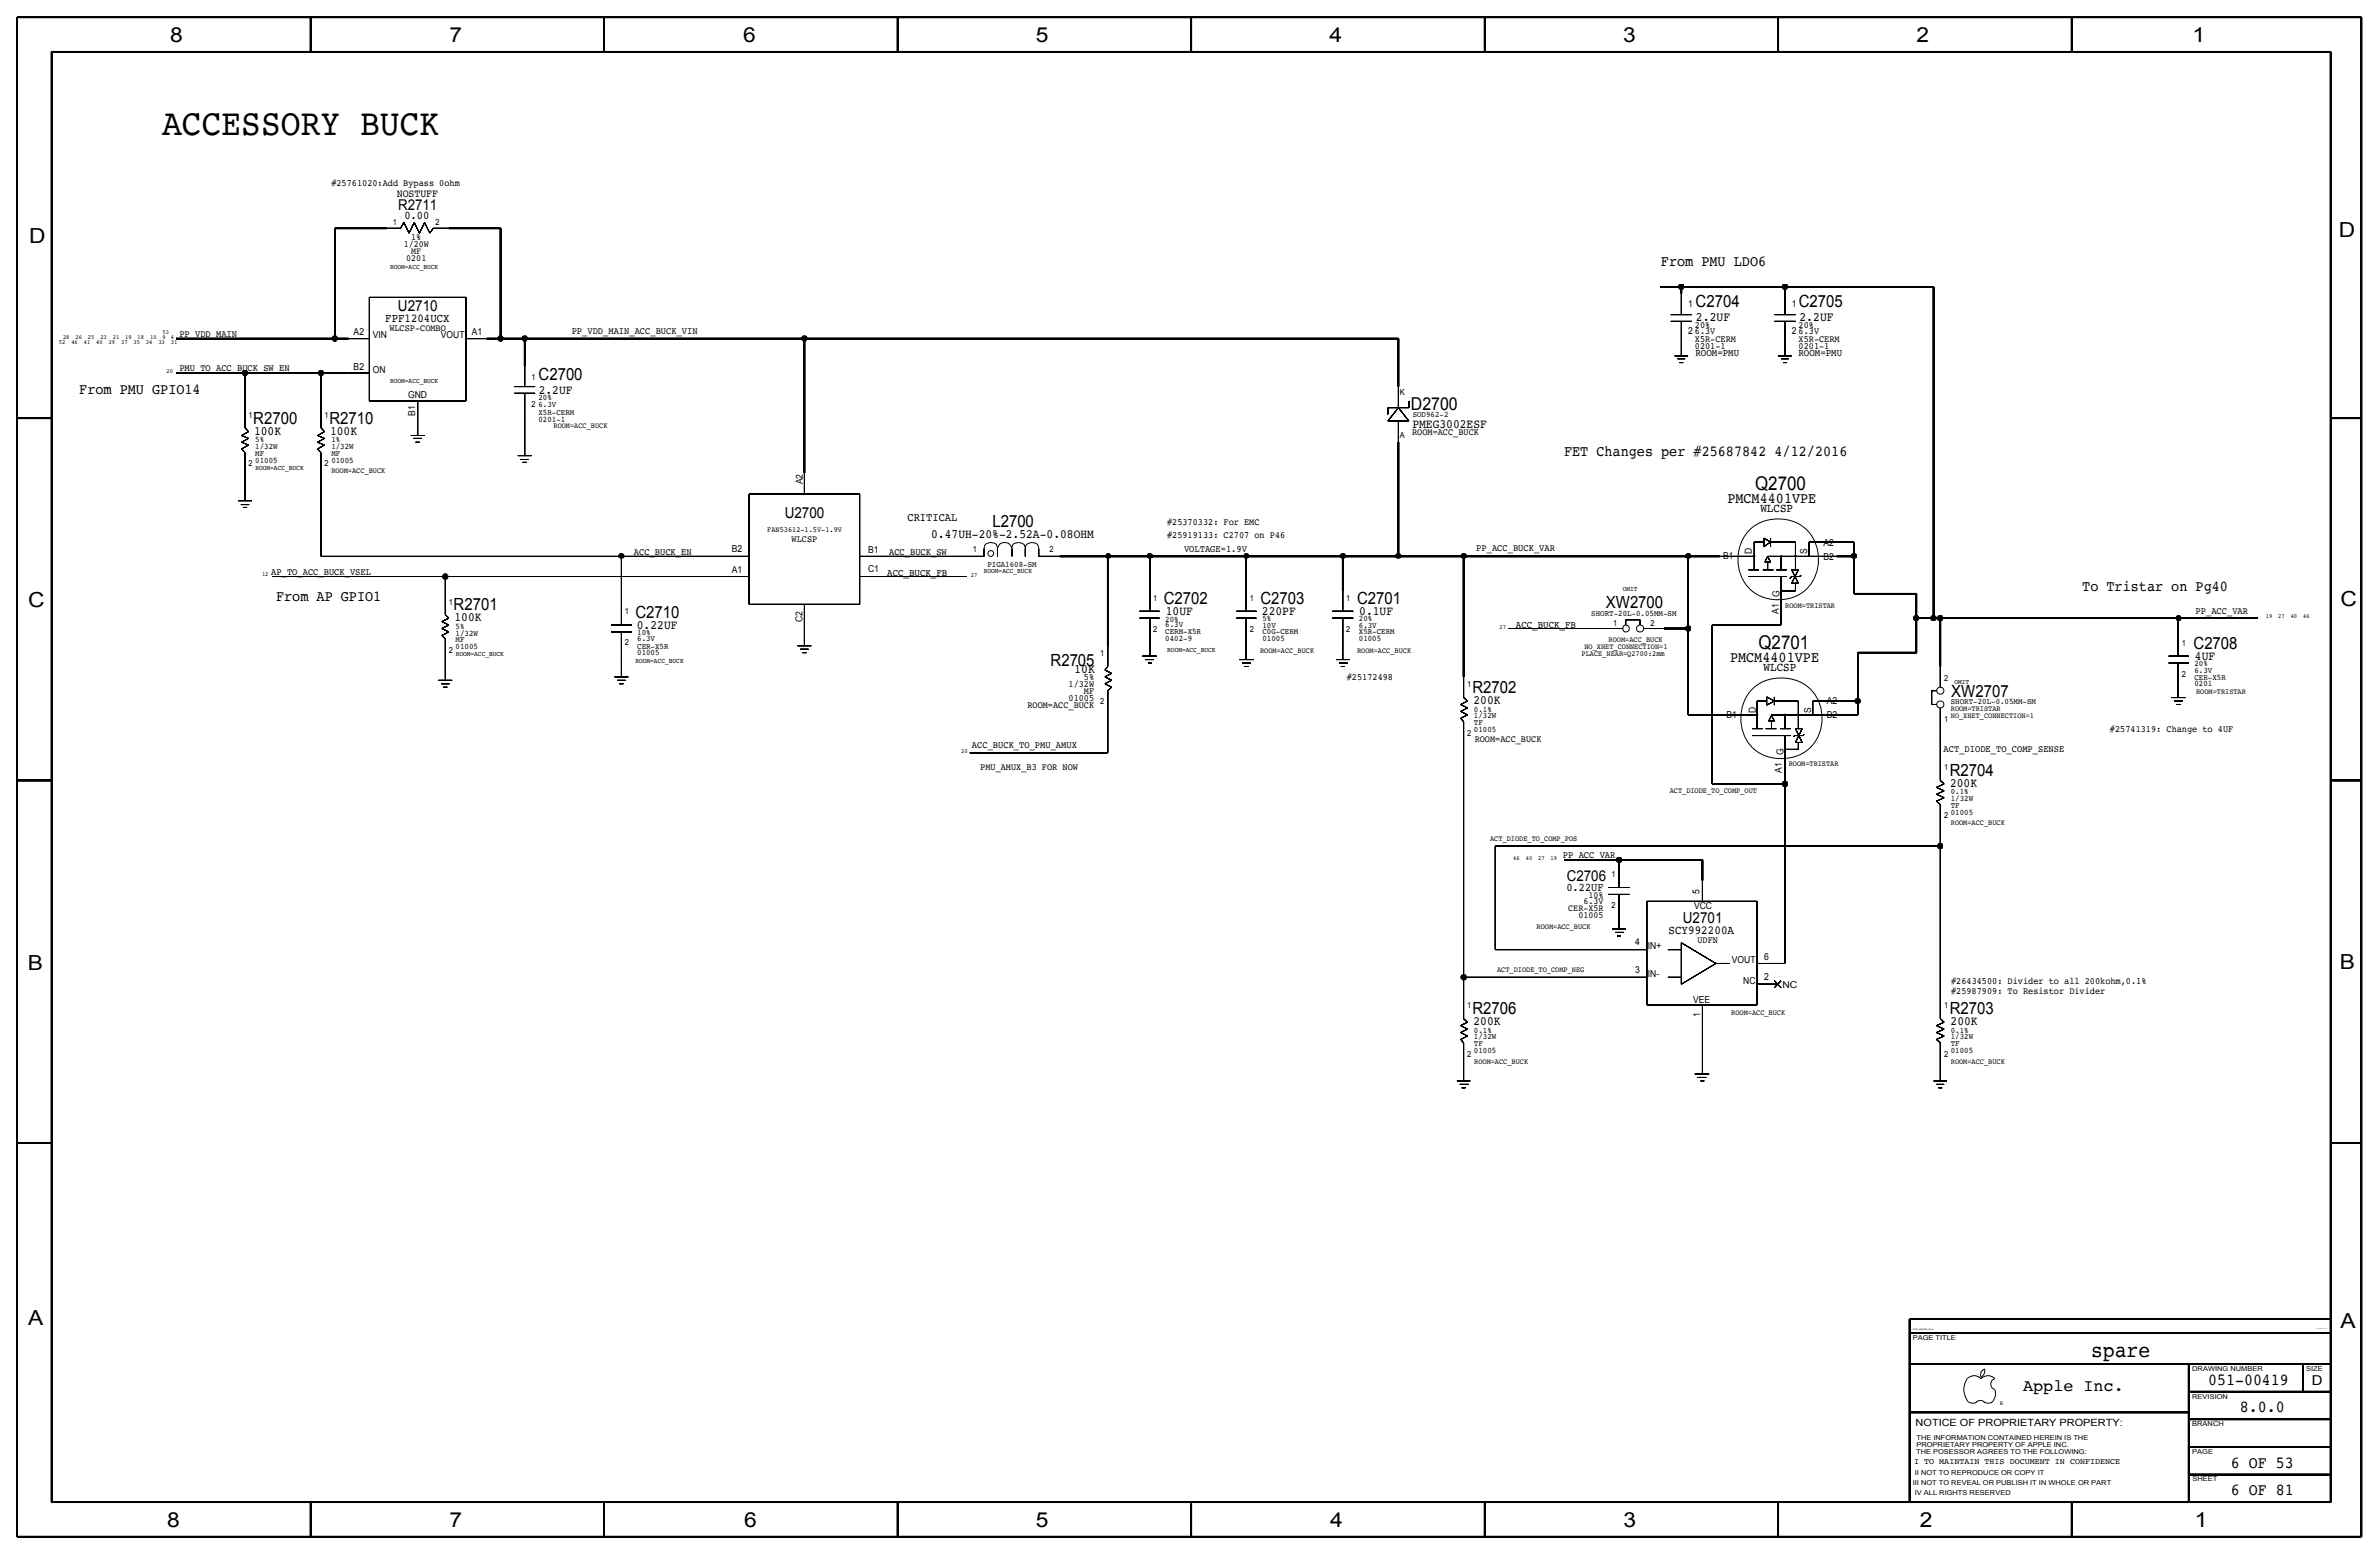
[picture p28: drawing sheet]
<svg xmlns="http://www.w3.org/2000/svg" width="875mm" height="572mm" viewBox="0 0 875 572" stroke-linecap="round" stroke-linejoin="round" font-family="sans-serif">
<defs><g id="words">
<text font-size="13.6" x="59.6" y="49.5">ACCESSORY BUCK</text>
<text font-size="8.1" x="769.2" y="499.1">spare</text>
<g font-size="7.6">
<text x="62.5" y="15.5">8</text>
<text x="165.4" y="15.5">7</text>
<text x="273.3" y="15.5">6</text>
<text x="381" y="15.5">5</text>
<text x="489" y="15.5">4</text>
<text x="597" y="15.5">3</text>
<text x="704.9" y="15.5">2</text>
<text x="806.5" y="15.5">1</text>
<text x="10.7" y="89.5">D</text>
<text x="860.3" y="87.2">D</text>
<text x="10.4" y="223.3">C</text>
<text x="860.8" y="222.8">C</text>
<text x="10.2" y="356.7">B</text>
<text x="860.6" y="356.4">B</text>
<text x="10.4" y="487.5">A</text>
<text x="860.8" y="488.2">A</text>
<text x="61.5" y="561.7">8</text>
<text x="165.4" y="561.7">7</text>
<text x="273.8" y="561.6">6</text>
<text x="381" y="561.7">5</text>
<text x="489.2" y="561.7">4</text>
<text x="597.1" y="561.6">3</text>
<text x="706.2" y="561.7">2</text>
<text x="807.3" y="561.7">1</text>
</g>
<g font-size="7">
<text x="645.5" y="180.4">Q2700</text>
<text x="646.8" y="238.7">Q2701</text>
</g>
<text font-size="6.5" x="519" y="150.7">D2700</text>
<g font-size="6.2">
<text x="623.7" y="112.9">C2704</text>
<text x="661.6" y="112.9">C2705</text>
<text x="198.1" y="139.6">C2700</text>
<text x="93.2" y="155.9">R2700</text>
<text x="121.2" y="155.9">R2710</text>
<text x="365" y="194">L2700</text>
<text x="166.9" y="224.4">R2701</text>
<text x="233.7" y="227.2">C2710</text>
<text x="428" y="222.2">C2702</text>
<text x="463.6" y="222.2">C2703</text>
<text x="499.2" y="222.2">C2701</text>
<text x="590.7" y="223.7">XW2700</text>
<text x="806.8" y="238.7">C2708</text>
<text x="386.4" y="245">R2705</text>
<text x="541.6" y="254.9">R2702</text>
<text x="717.7" y="256.2">XW2707</text>
<text x="717.2" y="285.4">R2704</text>
<text x="541.6" y="373.1">R2706</text>
<text x="717.2" y="373.1">R2703</text>
<text x="812.2" y="509.3">051-00419</text>
<text x="744.2" y="511.5">Apple Inc.</text>
<text x="823.9" y="519.4">8.0.0</text>
<text x="820.6" y="539.7">6 OF 53</text>
<text x="820.6" y="549.9">6 OF 81</text>
</g>
<g font-size="5.6">
<text x="610.9" y="97.8">From PMU LDO6</text>
<text x="146.4" y="114.3">U2710</text>
<text x="29.2" y="144.8">From PMU GPIO14</text>
<text x="575.3" y="167.7">FET Changes per #25687842 4/12/2016</text>
<text x="635.3" y="185">PMCM4401VPE</text>
<text x="288.6" y="190.5">U2700</text>
<text x="101.6" y="221">From AP GPIO1</text>
<text x="765.9" y="217.2">To Tristar on Pg40</text>
<text x="636.3" y="243.4">PMCM4401VPE</text>
<text x="619" y="339.3">U2701</text>
</g>
<g font-size="5.5">
<text x="146.5" y="77.4">R2711</text>
<text x="576.3" y="323.8">C2706</text>
</g>
<text font-size="5" x="850.3" y="509.3">D</text>
<g font-size="4.7">
<text x="623.8" y="118">2.2UF</text>
<text x="661.8" y="118">2.2UF</text>
<text x="198.1" y="144.9">2.2UF</text>
<text x="93.5" y="159.9">100K</text>
<text x="121.4" y="159.9">100K</text>
<text x="519.5" y="157.3">PMEG3002ESF</text>
<text x="342.5" y="197.7">0.47UH-20%-2.52A-0.08OHM</text>
<text x="428.8" y="226.1">10UF</text>
<text x="464.2" y="226.1">220PF</text>
<text x="499.9" y="226.1">0.1UF</text>
<text x="167.2" y="228.4">100K</text>
<text x="234.2" y="231.2">0.22UF</text>
<text x="807.3" y="242.7">4UF</text>
<text x="395.1" y="247.6">10K</text>
<text x="542" y="258.9">200K</text>
<text x="717.3" y="289.4">200K</text>
<text x="542" y="377">200K</text>
<text x="717.5" y="377">200K</text>
</g>
<g font-size="4.5">
<text x="647.5" y="188.4">WLCSP</text>
<text x="648.7" y="246.8">WLCSP</text>
<text x="613.7" y="343.4">SCY992200A</text>
</g>
<text font-size="4.4" x="141.7" y="118.3">FPF1204UCX</text>
<g font-size="4.3">
<text x="148.7" y="80.7">0.00</text>
<text x="333.8" y="191.7">CRITICAL</text>
<text x="576.1" y="327.6">0.22UF</text>
</g>
<text font-size="4.1" x="145.9" y="72.5">NOSTUFF</text>
<g font-size="3.8">
<text x="623.6" y="130.8">ROOM=PMU</text>
<text x="661.5" y="130.8">ROOM=PMU</text>
<text x="326.3" y="211.9">ACC_BUCK_FB</text>
<text x="557.6" y="231">ACC_BUCK_FB</text>
</g>
<text font-size="3.7" x="704.6" y="524.5">NOTICE OF PROPRIETARY PROPERTY:</text>
<g font-size="3.6">
<text x="66" y="123.9">PP_VDD_MAIN</text>
<text x="210.3" y="122.7">PP_VDD_MAIN_ACC_BUCK_VIN</text>
<text x="66" y="136.6">PMU_TO_ACC_BUCK_SW_EN</text>
<text x="233.1" y="203.9">ACC_BUCK_EN</text>
<text x="435.5" y="203">VOLTAGE=1.9V</text>
<text x="543" y="202.7">PP_ACC_BUCK_VAR</text>
<text x="327" y="204.1">ACC_BUCK_SW</text>
<text x="99.8" y="211.6">AP_TO_ACC_BUCK_VSEL</text>
<text x="807.6" y="225.7">PP_ACC_VAR</text>
<text x="357.5" y="275.2">ACC_BUCK_TO_PMU_AMUX</text>
<text x="714.9" y="276.5">ACT_DIODE_TO_COMP_SENSE</text>
<text x="574.9" y="315.7">PP_ACC_VAR</text>
</g>
<g font-size="3.5">
<text x="121.9" y="68.5">#25761020:Add Bypass 0ohm</text>
<text x="151.3" y="88.3">1%</text>
<text x="148.5" y="90.7">1/20W</text>
<text x="149.4" y="95.8">0201</text>
<text x="151.3" y="93.3">MF</text>
<text x="620.9" y="112.8">1</text>
<text x="659" y="112.8">1</text>
<text x="130.1" y="123.3">A2</text>
<text x="137.1" y="124.3">VIN</text>
<text x="143.2" y="121.9">WLCSP-COMBO</text>
<text x="162.1" y="124.3">VOUT</text>
<text x="173.5" y="123.3">A1</text>
<text x="620.9" y="122.9">2</text>
<text x="623.4" y="125.7">X5R-CERM</text>
<text x="623.4" y="120.5">20%</text>
<text x="623.4" y="123">6.3V</text>
<text x="659" y="122.9">2</text>
<text x="661.5" y="125.7">X5R-CERM</text>
<text x="661.5" y="120.5">20%</text>
<text x="661.5" y="123">6.3V</text>
<text x="623.4" y="128.2">0201-1</text>
<text x="661.5" y="128.2">0201-1</text>
<text x="130.1" y="136.1">B2</text>
<text x="137.2" y="137">ON</text>
<text x="150.1" y="146.4">GND</text>
<text x="152.7" y="153" transform="rotate(-90 152.7 153)">B1</text>
<text x="519.4" y="160">ROOM=ACC_BUCK</text>
<text x="295.3" y="178.2" transform="rotate(-90 295.3 178.2)">A2</text>
<text x="429.3" y="192.9">#25370332: For EMC</text>
<text x="269.2" y="202.9">B2</text>
<text x="291.2" y="199.3">WLCSP</text>
<text x="319.3" y="203.5">B1</text>
<text x="429.3" y="198">#25919133: C2707 on P46</text>
<text x="644.4" y="203.7" transform="rotate(-90 644.4 203.7)">D</text>
<text x="664.7" y="203.7" transform="rotate(-90 664.7 203.7)">S</text>
<text x="670.7" y="200.7">A2</text>
<text x="633.8" y="205.6">B1</text>
<text x="670.7" y="205.8">B2</text>
<text x="269.2" y="210.6">A1</text>
<text x="319.3" y="210.2">C1</text>
<text x="654.6" y="219.4" transform="rotate(-90 654.6 219.4)">G</text>
<text x="654.3" y="225.8" transform="rotate(-90 654.3 225.8)">A1</text>
<text x="295.2" y="228.9" transform="rotate(-90 295.2 228.9)">C2</text>
<text x="398.7" y="250.1">5%</text>
<text x="495.4" y="250.1">#25172498</text>
<text x="393" y="257.7">01005</text>
<text x="393" y="252.6">1/32W</text>
<text x="398.7" y="255.2">MF</text>
<text x="377.9" y="260.3">ROOM=ACC_BUCK</text>
<text x="645.8" y="262.1" transform="rotate(-90 645.8 262.1)">D</text>
<text x="666.1" y="262.1" transform="rotate(-90 666.1 262.1)">S</text>
<text x="671.9" y="259">A2</text>
<text x="635.1" y="264">B1</text>
<text x="671.9" y="264.1">B2</text>
<text x="776.1" y="269.1">#25741319: Change to 4UF</text>
<text x="542.4" y="272.9">ROOM=ACC_BUCK</text>
<text x="656" y="277.8" transform="rotate(-90 656 277.8)">G</text>
<text x="360.6" y="283.1">PMU_AMUX_B3 FOR NOW</text>
<text x="655.4" y="284.3" transform="rotate(-90 655.4 284.3)">A1</text>
<text x="625.1" y="328.9" transform="rotate(-90 625.1 328.9)">5</text>
<text x="576.8" y="335">CER-X5R</text>
<text x="582.4" y="332.5">6.3V</text>
<text x="584.2" y="330.2">10%</text>
<text x="623.1" y="334.4">VCC</text>
<text x="580.5" y="337.6">01005</text>
<text x="601.5" y="347.6">4</text>
<text x="624.4" y="346.9">UDFN</text>
<text x="606.1" y="349.2">IN+</text>
<text x="648.9" y="353">6</text>
<text x="601.5" y="357.8">3</text>
<text x="606.1" y="359.3">IN-</text>
<text x="637" y="354.3">VOUT</text>
<text x="641.2" y="361.8">NC</text>
<text x="648.9" y="360.5">2</text>
<text x="655.6" y="363.2">NC</text>
<text x="717.6" y="365.7">#25987909: To Resistor Divider</text>
<text x="717.6" y="361.9">#26434500: Divider to all 200kohm,0.1%</text>
<text x="622.8" y="369">VEE</text>
<text x="625.3" y="373.9" transform="rotate(-90 625.3 373.9)">1</text>
</g>
<g font-size="3.1">
<text x="144.5" y="82.9">1</text>
<text x="160.2" y="82.9">2</text>
<text x="195.5" y="139.6">1</text>
<text x="195.5" y="149.8">2</text>
<text x="198.1" y="149.8">6.3V</text>
<text x="198.1" y="147.3">20%</text>
<text x="514.9" y="145.2">K</text>
<text x="91.4" y="153.6">1</text>
<text x="119.3" y="153.6">1</text>
<text x="198.1" y="155">0201-1</text>
<text x="198.1" y="152.5">X5R-CERM</text>
<text x="519.6" y="153.5">SOD962-2</text>
<text x="514.9" y="161.2">A</text>
<text x="93.9" y="162.4">5%</text>
<text x="93.9" y="167.6">MF</text>
<text x="93.9" y="165.1">1/32W</text>
<text x="121.9" y="162.5">1%</text>
<text x="121.9" y="167.6">MF</text>
<text x="121.9" y="165.2">1/32W</text>
<text x="91.4" y="171.4">2</text>
<text x="93.9" y="170.1">01005</text>
<text x="119.3" y="171.4">2</text>
<text x="121.9" y="170.1">01005</text>
<text x="357.8" y="203.1">1</text>
<text x="386" y="203.1">2</text>
<text x="363.2" y="208.7">PIGA1608-SM</text>
<text x="424.2" y="221">1</text>
<text x="459.7" y="221">1</text>
<text x="495.1" y="221">1</text>
<text x="165" y="222.3">1</text>
<text x="229.8" y="225.9">1</text>
<text x="585.3" y="226.6">SHORT-20L-0.05MM-SM</text>
<text x="167.6" y="231.2">5%</text>
<text x="167.6" y="233.7">1/32W</text>
<text x="234.4" y="233.5">10%</text>
<text x="424.2" y="232.4">2</text>
<text x="428.6" y="228.7">20%</text>
<text x="428.6" y="230.7">6.3V</text>
<text x="428.6" y="233.3">CERM-X5R</text>
<text x="459.7" y="232.4">2</text>
<text x="464.3" y="233.3">C0G-CERM</text>
<text x="464.3" y="230.8">10V</text>
<text x="464.3" y="228.5">5%</text>
<text x="495.1" y="232.4">2</text>
<text x="499.8" y="233.3">X5R-CERM</text>
<text x="499.8" y="228.5">20%</text>
<text x="499.8" y="230.8">6.3V</text>
<text x="593.3" y="230.3">1</text>
<text x="607" y="230.3">2</text>
<text x="167.6" y="238.8">01005</text>
<text x="167.6" y="236.3">MF</text>
<text x="229.8" y="237.3">2</text>
<text x="234.4" y="235.8">6.3V</text>
<text x="234.4" y="238.5">CER-X5R</text>
<text x="428.6" y="235.8">0402-9</text>
<text x="464.3" y="235.8">01005</text>
<text x="499.8" y="235.9">01005</text>
<text x="802.5" y="237.6">1</text>
<text x="165" y="240.1">2</text>
<text x="234.4" y="241">01005</text>
<text x="404.7" y="241.1">1</text>
<text x="807.2" y="245.1">20%</text>
<text x="715.1" y="250.3">2</text>
<text x="802.5" y="249.1">2</text>
<text x="807.2" y="247.5">6.3V</text>
<text x="807.2" y="249.9">CER-X5R</text>
<text x="539.7" y="252.7">1</text>
<text x="807.2" y="252.5">0201</text>
<text x="404.7" y="258.9">2</text>
<text x="542.1" y="261.7">0.1%</text>
<text x="717.5" y="258.9">SHORT-20L-0.05MM-SM</text>
<text x="542.1" y="266.7">TF</text>
<text x="542.1" y="269.2">01005</text>
<text x="542.1" y="264.2">1/32W</text>
<text x="715.1" y="265.5">1</text>
<text x="539.7" y="270.5">2</text>
<text x="715.1" y="283.2">1</text>
<text x="717.5" y="292.1">0.1%</text>
<text x="717.5" y="294.6">1/32W</text>
<text x="717.5" y="297.2">TF</text>
<text x="717.5" y="299.7">01005</text>
<text x="715.1" y="301">2</text>
<text x="592.7" y="322.6">1</text>
<text x="592.7" y="334">2</text>
<text x="539.7" y="370.8">1</text>
<text x="715.1" y="370.8">1</text>
<text x="542.1" y="379.7">0.1%</text>
<text x="542.1" y="382.3">1/32W</text>
<text x="717.5" y="379.7">0.1%</text>
<text x="717.5" y="382.3">1/32W</text>
<text x="539.7" y="388.6">2</text>
<text x="542.1" y="384.8">TF</text>
<text x="542.1" y="387.4">01005</text>
<text x="715.1" y="388.6">2</text>
<text x="717.5" y="384.8">TF</text>
<text x="717.5" y="387.4">01005</text>
<text x="704.1" y="538.5">I TO MAINTAIN THIS DOCUMENT IN CONFIDENCE</text>
</g>
<g font-size="2.9">
<text x="203.6" y="157.5">ROOM=ACC_BUCK</text>
<text x="121.9" y="174.1">ROOM=ACC_BUCK</text>
<text x="282.2" y="195.6">FAN53612-1.5V-1.9V</text>
<text x="656.6" y="223.5">ROOM=TRISTAR</text>
<text x="582.8" y="238.6">NO_XNET_CONNECTION=1</text>
<text x="591.7" y="236.1">ROOM=ACC_BUCK</text>
<text x="463.5" y="240.1">ROOM=ACC_BUCK</text>
<text x="499.2" y="240.1">ROOM=ACC_BUCK</text>
<text x="581.7" y="241.2">PLACE_NEAR=Q2700:2mm</text>
<text x="807.8" y="255.2">ROOM=TRISTAR</text>
<text x="717.5" y="261.5">ROOM=TRISTAR</text>
<text x="717.5" y="264.1">NO_XNET_CONNECTION=1</text>
<text x="657.9" y="281.8">ROOM=TRISTAR</text>
<text x="614.1" y="291.6">ACT_DIODE_TO_COMP_OUT</text>
<text x="717.5" y="303.5">ROOM=ACC_BUCK</text>
<text x="548.1" y="309.4">ACT_DIODE_TO_COMP_POS</text>
<text x="565.2" y="341.6">ROOM=ACC_BUCK</text>
<text x="550.6" y="357.6">ACT_DIODE_TO_COMP_NEG</text>
<text x="636.8" y="373.4">ROOM=ACC_BUCK</text>
<text x="542.2" y="391.2">ROOM=ACC_BUCK</text>
<text x="717.5" y="391.2">ROOM=ACC_BUCK</text>
</g>
<g font-size="2.6">
<text x="143.5" y="99.1">ROOM=ACC_BUCK</text>
<text x="143.5" y="141">ROOM=ACC_BUCK</text>
<text x="93.9" y="172.7">ROOM=ACC_BUCK</text>
<text x="361.8" y="210.8">ROOM=ACC_BUCK</text>
<text x="596.9" y="217.2">OMIT</text>
<text x="429.3" y="240">ROOM=ACC_BUCK</text>
<text x="167.6" y="241.2">ROOM=ACC_BUCK</text>
<text x="233.7" y="243.8">ROOM=ACC_BUCK</text>
<text x="718.9" y="251.5">OMIT</text>
</g>
<g font-size="2.5">
<text x="703.5" y="492.8">PAGE TITLE</text>
<text x="806.3" y="504.2">DRAWING NUMBER</text>
<text x="848.2" y="504.2">SIZE</text>
<text x="806.3" y="514.4">REVISION</text>
<text x="806.3" y="524.5">BRANCH</text>
<text x="704.9" y="532.1">PROPRIETARY PROPERTY OF APPLE INC.</text>
<text x="704.9" y="529.6">THE INFORMATION CONTAINED HEREIN IS THE</text>
<text x="704.8" y="534.7">THE POSESSOR AGREES TO THE FOLLOWING:</text>
<text x="806.3" y="534.7">PAGE</text>
<text x="704.3" y="542.3">II NOT TO REPRODUCE OR COPY IT</text>
<text x="806.4" y="544.8">SHEET</text>
<text x="703.5" y="546.1">III NOT TO REVEAL OR PUBLISH IT IN WHOLE OR PART</text>
<text x="704.3" y="549.9">IV ALL RIGHTS RESERVED</text>
</g>
<g font-size="2.3">
<text x="23.2" y="124.5">28</text>
<text x="27.8" y="124.5">26</text>
<text x="32.3" y="124.5">25</text>
<text x="36.9" y="124.5">23</text>
<text x="41.5" y="124.5">21</text>
<text x="46.1" y="124.5">19</text>
<text x="50.6" y="124.5">18</text>
<text x="55.2" y="124.5">10</text>
<text x="59.8" y="122.7">53</text>
<text x="59.8" y="124.5">9</text>
<text x="62.8" y="124.5">4</text>
<text x="21.7" y="126.4">52</text>
<text x="26.2" y="126.4">46</text>
<text x="30.8" y="126.4">41</text>
<text x="35.4" y="126.4">40</text>
<text x="40" y="126.4">39</text>
<text x="44.5" y="126.4">37</text>
<text x="49.1" y="126.4">35</text>
<text x="53.7" y="126.4">34</text>
<text x="58.2" y="126.4">33</text>
<text x="62.8" y="126.4">31</text>
<text x="61.2" y="137.2">20</text>
<text x="96.4" y="211.7">12</text>
<text x="357" y="212.2">27</text>
<text x="833.4" y="227.4">19</text>
<text x="838" y="227.4">27</text>
<text x="842.5" y="227.4">40</text>
<text x="847.1" y="227.4">46</text>
<text x="551.6" y="231.2">27</text>
<text x="353.5" y="277">20</text>
<text x="556.6" y="316.3">46</text>
<text x="561.2" y="316.3">40</text>
<text x="565.8" y="316.3">27</text>
<text x="570.3" y="316.3">19</text>
</g>
<text font-size="2.2" x="735.5" y="516.8">R</text>
<text font-size=".9" x="703.5" y="489">SYNC_MASTER=Sync</text>
<text font-size=".4" x="851.9" y="488.9">SYNC_DATE=05/17/2016</text>
</g></defs>
<g fill="none" stroke="#000" stroke-width=".37">
<path d="M142.2 84h5.1h-5.1h5.1l1.3-2.2-1.3 2.2 1.3-2.2 1.9 3.9-1.9-3.9 1.9 3.9 1.9-3.9-1.9 3.9 1.9-3.9 1.9 3.9-1.9-3.9 1.9 3.9 1.9-3.9-1.9 3.9 1.9-3.9 1.9 3.9-1.9-3.9 1.9 3.9 1.2-1.7-1.2 1.7 1.2-1.7h5.8M135.9 109.4v38.1v-38.1h35.5h-35.5h35.5v38.1v-38.1v38.1h-35.5h35.5h-35.5zM614.5 115.7h7.8M614.5 118.2h7.8M618.4 118.2v12.7M618.4 108v7.7M652.6 115.7h7.8M652.6 118.2h7.8M656.5 118.2v12.7M656.5 108v7.7M64.7 137.2h25.4M90.1 137.2v20.1v-7.4v7.4l1.3 1.5-1.3-1.5 1.3 1.5-2.5 1.4 2.5-1.4-2.5 1.4 2.5 1-2.5-1 2.5 1-2.5 1.4 2.5-1.4-2.5 1.4 2.5 1.1-2.5-1.1 2.5 1.1-2.5 1.4 2.5-1.4-2.5 1.4 1.2 1.4-1.2-1.4 1.2 1.4v17.7"/>
<path d="M90.1 137.2h45.8M118.1 137.2v20.1v-7.4v7.4l1.2 1.5-1.2-1.5 1.2 1.5-2.5 1.4 2.5-1.4-2.5 1.4 2.5 1-2.5-1 2.5 1-2.5 1.4 2.5-1.4-2.5 1.4 2.5 1.1-2.5-1.1 2.5 1.1-2.5 1.4 2.5-1.4-2.5 1.4 1.3 1.4-1.3-1.4 1.3 1.4v38.1v-31.7v31.7h110.5M128.2 124.5h7.7M171.4 124.5h7.6M193 134.8v7.4M615.9 130.9h5M617 131.9h2.8M617.7 133.4h1.4M654 130.9h5M655.1 131.9h2.8M655.8 133.4h1.4M153.6 147.5v12.7"/>
<path d="M189.2 142.2h7.6M189.2 144.6h7.6M193 144.6v23M514.3 149.9l3.9 5h-7.7h7.7h-7.7l3.8-5-3.8 5 3.8-5 3.9 5zM514.3 142.2v7.7M514.3 154.9v7.7M518.2 147.5v2.4v-2.4v2.4h-7.7h7.7h-7.7v2.5M151.1 160.2h5.1M152.1 161.2h3.1M152.9 162.6h1.5M190.5 167.6h5M191.5 169h3"/>
<path d="M192.2 170h1.5M295.9 173.9v7.8M87.6 184.2h5.1M88.6 185.6h3.1M89.4 186.6h1.5M275.6 181.7h40.6v40.6v-40.6v40.6h-40.6h40.6h-40.6v-40.6v40.6v-40.6h40.6zM642.9 195.5a15.5 15.5 0 0 1 23.4 1.5 15.4 15.4 0 0 1-5.8 22.3 15.1 15.1 0 0 1-19.6-6.4 16 16 0 0 1 2-17.4zM648.8 199.3h-3.6h3.6h-3.6v10.3M648.8 197.9l2.4 1.4-2.4 1.8 2.4-1.8-2.4 1.8v-3.2v3.2v-3.2l2.4 1.4zM651.2 199.3h9.2h-9.2h9.2v10.3M651.2 197.9v3.2M675.6 199.3h-10.3h10.3h-10.3v5.3"/>
<path d="M100.3 212h63.5M163.8 212v14.1v-7.7v7.7l1.3 1.2-1.3-1.2 1.3 1.2-2.6 1.3 2.6-1.3-2.6 1.3 2.6 1.3-2.6-1.3 2.6 1.3-2.6 1.2 2.6-1.2-2.6 1.2 2.6 1.3-2.6-1.3 2.6 1.3-2.6 1.3 2.6-1.3-2.6 1.3 1.3 1.3-1.3-1.3 1.3 1.3v15.2M163.8 212h111.8M228.6 204.6h47M228.6 204.6v25.3M316.2 212h39.4M366.9 201.8a2 2 0 0 0-2.2-2.3 2.26 2.26 0 0 0-2.8 2.3v2.8v-2.8v2.8h-45.7M366.9 201.8v2.8M366.9 201.8a2.68 2.68 0 0 1 2.6-2.3 2.68 2.68 0 0 1 2.7 2.3M372.2 201.8v2.8M372.2 201.8a2.53 2.53 0 0 1 4.1-1.8l.5 .4 .3 1.4a2.55 2.55 0 0 1 3.7-2.1 1.86 1.86 0 0 1 1.3 2.1v2.8v-2.8v2.8h7.7M377.1 201.8v2.8"/>
<path d="M423 217.3v7.5M458.3 217.3v7.5M493.9 217.3v7.5M632.5 204.6h12.7M643.1 212h14.1M643.1 209.6h3.9M648.4 209.6h3.9M650.2 206.7v2.9M650.2 204.6l1 2.1-1-2.1 1 2.1h-2.1h2.1h-2.1zM650.2 204.6h25.4M653.3 209.6h3.9M655.1 212v17.9v-2.6v2.6h-25.4h25.4h-25.4v58.4v-58.4v58.4h26.8"/>
<path d="M655.1 204.6v5M659 209.6h2.5h-2.5l2.5 4.9-2.5-4.9 2.5 4.9h-2.5h2.5h-2.5l2.5-4.9-2.5 4.9 2.5-4.9zM660.4 214.5v2.8v-2.8v2.8h-5.3M662.5 211.7l-.7 .3 .7-.3-.7 .3h-2.8h2.8h-2.8l-.7 .7M224.8 229.9h7.6M224.8 232.4h7.6M228.6 232.4v16.5M293.3 237.5h5.1M294.3 238.8h3.1M295.9 222.3v15.2M407.5 237.5v7.6v-7.6v7.6l-1.1 1.3 1.1-1.3-1.1 1.3 2.5 1.3-2.5-1.3 2.5 1.3-2.5 1.2 2.5-1.2-2.5 1.2 2.5 1.3-2.5-1.3 2.5 1.3-2.5 1.3 2.5-1.3-2.5 1.3 2.5 1.2-2.5-1.2 2.5 1.2-1.4 1.3 1.4-1.3-1.4 1.3v22.9v-16.5v16.5h-50.8M419.1 224.8h7.4"/>
<path d="M419.1 227.3h7.4M423 227.3v14M454.7 224.8h7.4M454.7 227.3h7.4M458.3 227.3v15.3M490 224.8h7.8M490 227.3h7.8M493.9 227.3v15.3M554.9 231.1h42M598 229.9v-2v2v-2h5.2h-5.2h5.2v2M604.3 231.1h7.8M801.2 233.7v7.6"/>
<path d="M161.3 250.2h5M162.2 251.5h3.1M163 252.7h1.5M226 248.9h5.1M227 250.2h3.1M227.8 251.5h1.5M295.1 240h1.5M420.2 241.3h5.2M421.2 242.6h3.2M422.3 243.8h1.4M455.8 242.6h5.3M456.8 243.8h3.2"/>
<path d="M457.6 245.1h1.7M491.4 242.6h5M492.5 243.8h3.2M493.2 245.1h1.4M538.3 248.9v7.6v-7.6v7.6l1.5 1.3-1.5-1.3 1.5 1.3-2.5 1.3 2.5-1.3-2.5 1.3 2.5 1.3-2.5-1.3 2.5 1.3-2.5 1.2 2.5-1.2-2.5 1.2 2.5 1.3-2.5-1.3 2.5 1.3-2.5 1.3 2.5-1.3-2.5 1.3 1 1.2-1-1.2 1 1.2v94v-87.6v87.6h67.4M644 254a15.7 15.7 0 0 1 23.6 1.4 15.2 15.2 0 0 1-5.9 22.3 15.2 15.2 0 0 1-19.8-6.4 16 16 0 0 1 2.1-17.3zM649.8 257.8h-3.5h3.5h-3.5v10.2M649.8 256.3l2.8 1.5-2.8 1.5 2.8-1.5-2.8 1.5v-3v3v-3l2.8 1.5zM652.6 257.8h8.9h-8.9h8.9v10.2M652.6 256.3v3M677 257.8h-10.3h10.3h-10.3v5.1M712.3 254h-1.8h1.8h-1.8v5.1v-5.1v5.1h1.8"/>
<path d="M713.7 245.1v7.6M797.6 241.3h7.4M797.6 243.8h7.4M798.7 256.5h5.3M799.7 257.8h3.2M800.5 259.1h1.7M801.2 243.8v12.7M633.6 262.9h12.7M644.5 270.5h14.1M644.5 268h3.9M649.5 268h3.8M651.6 265.2v2.8"/>
<path d="M651.6 263.1l1 2.1-1-2.1 1 2.1h-2.1h2.1h-2.1zM654.8 268h3.8M656.5 270.5v17.8M656.5 262.9v5.1M660.4 268h2.5h-2.5l2.5 5.1-2.5-5.1 2.5 5.1h-2.5h2.5h-2.5l2.5-5.1-2.5 5.1 2.5-5.1zM661.5 273.1v2.5v-2.5v2.5h-5M663.6 270l-.4 .5 .4-.5-.4 .5h-3.2h3.2h-3.2l-.3 .5M677 262.9h-25.4h25.4h-25.4v.2M713.7 260.4v26.6v-7.6v7.6l1.4 1.3-1.4-1.3 1.4 1.3-2.8 1.3 2.8-1.3-2.8 1.3 2.8 1.2-2.8-1.2 2.8 1.2-2.8 1.3 2.8-1.3-2.8 1.3 2.8 1.3-2.8-1.3 2.8 1.3-2.8 1.2 2.8-1.2-2.8 1.2 1.4 1.3-1.4-1.3 1.4 1.3v15.3v-8.9v8.9h-163.7h163.7h-163.7v38v-38v38h55.7M656.5 288.3v66v-66v66h-10.2M595.5 318.8v7.6M713.7 311.2v63.4v-7.6v7.6l1.4 1.3-1.4-1.3 1.4 1.3-2.8 1.3 2.8-1.3-2.8 1.3 2.8 1.3-2.8-1.3 2.8 1.3-2.8 1.2 2.8-1.2-2.8 1.2 2.8 1.3-2.8-1.3 2.8 1.3-2.8 1.3 2.8-1.3-2.8 1.3 1.4 1.2-1.4-1.2 1.4 1.2v14"/>
<path d="M591.6 326.4h7.8M591.6 328.9h7.8M595.5 328.9v12.7M605.7 331.5h40.6h-40.6h40.6v38.1v-38.1v38.1h-40.6h40.6h-40.6zM626.2 323.9v7.6M538.3 359.4v15.2v-7.6v7.6l1.5 1.3-1.5-1.3 1.5 1.3-2.5 1.3 2.5-1.3-2.5 1.3 2.5 1.3-2.5-1.3 2.5 1.3-2.5 1.2 2.5-1.2-2.5 1.2 2.5 1.3-2.5-1.3 2.5 1.3-2.5 1.3 2.5-1.3-2.5 1.3 1 1.2-1-1.2 1 1.2v14M593 341.6h5M594.1 342.9h3.2M594.8 344.2h1.4M613.5 359.4h4.9M613.5 349.2h4.9M618.4 346.7v15.3v-15.3l12.7 7.6-12.7-7.6 12.7 7.6-12.7 7.7 12.7-7.7-12.7 7.7z"/>
<path d="M631.1 354.3h5M626.2 369.6v25.4M646.3 362h7.7M652.6 360.7l2.5 2.5M655.1 360.7l-2.5 2.5M535.9 397.5h4.9M536.9 398.8h3.2M623.4 395h5.2M624.4 396.2h3.2M625.5 397.5h1.4M711.2 397.5h4.9M712.3 398.8h2.8"/>
<path d="M537.6 400.1h1.4M713 400.1h1.4M724.1 515.6l.5 .2a2.67 2.67 0 0 0 2.5-.2M726.8 515.7a2.09 2.09 0 0 1 3.1 0M728.6 506.5a2.69 2.69 0 0 0 1.3-3 2.26 2.26 0 0 0-1.3 3M729.7 515.6l.4 .2a2.67 2.67 0 0 0 2.6-.2M733.7 511.1a4.5 4.5 0 0 1-1 4.6M733.8 511a2.08 2.08 0 0 1-1.6-2 2.08 2.08 0 0 1 1.6-2 3.5 3.5 0 0 0-5.2 0 3.5 3.5 0 0 0-3.9-.8 3.5 3.5 0 0 0-2.2 3.3 7.1 7.1 0 0 0 1.6 6.2"/>
<circle cx="364.4" cy="203.6" r="1.07"/>
<circle cx="598.1" cy="231.1" r="1.25"/>
<circle cx="603.3" cy="231.2" r="1.31"/>
<circle cx="713.7" cy="259.1" r="1.31"/>
<circle cx="713.7" cy="254" r="1.31"/>
</g>
<g fill="none" stroke="#000" stroke-width=".6" stroke-linecap="butt">
<path d="M6.3 6.4v558.7v-558.7h862.2h-862.2h862.2v558.7v-558.7v558.7h-862.2h862.2h-862.2zM19 19.1v533.4v-533.4h838.2h-838.2h838.2v533.4v-533.4v533.4h-838.2h838.2h-838.2zM114.3 6.4v12.7M222.2 6.4v12.7M330.2 6.4v12.7M438.1 6.4v12.7M546.1 6.4v12.7M654 6.4v12.7M762 6.4v12.7M142.2 84h-19h19h-19v40.5v-40.5v40.5h-58.5M165.1 84h19h-19h19v40.5M610.7 105.5h7.7"/>
<path d="M618.4 105.5h38.1M618.4 105.5v2.5M656.5 105.5h54.7h-54.7h54.7v121.8v-121.8v121.8h90M656.5 105.5v2.5M123.2 124.5h5M179 124.5h14M193 124.5h102.9M193 124.5v10.3M6.3 153.8h12.7M514.3 142.2v-17.7v17.7v-17.7h-218.4h218.4h-218.4v49.4M857.2 153.8h11.3M514.3 162.6v42"/>
<path d="M675.6 199.3h6.3h-6.3h6.3v5.3v-5.3v5.3h-6.3M389.8 204.6h33.2M407.5 204.6v32.9M423 204.6h35.3M423 204.6v12.7M458.3 204.6h35.6M458.3 204.6v12.7M493.9 204.6h20.4M493.9 204.6v12.7M514.3 204.6h106.6M538.3 204.6v44.3M620.9 204.6v26.5"/>
<path d="M620.9 204.6h11.6M681.9 204.6v13.8v-13.8v13.8h22.9h-22.9h22.9v8.9M612.1 231.1h8.8M620.9 231.1v31.8v-31.8v31.8h12.7M711.2 227.3h-6.4h6.4h-6.4v12.7v-12.7v12.7h-21.5h21.5h-21.5v17.8M713.7 227.3v17.8M801.2 227.3h29.2M801.2 227.3v6.4M677 257.8h6.3M683.3 257.8v5.1v-5.1v5.1h-6.3M6.3 287h12.7M857.2 287h11.3"/>
<path d="M575.4 316.2h20.1M595.5 316.2h30.7h-30.7h30.7v7.7M595.5 316.2v2.6M6.3 420.4h12.7M857.2 420.4h11.3M702.4 490.2h154.8M702.4 490.2v62.3M857.2 485.1h-154.8h154.8h-154.8v5.1M702.4 519.4h102.6M702.4 501.6h154.8M805 501.6v50.9M805 511.8h52.2"/>
<path d="M847 501.6v10.2M805 522h52.2M805 532.1h52.2M114.3 552.5v12.6M222.2 552.5v12.6M330.2 552.5v12.6M438.1 553v12.1M546.1 552.5v12.6M654 552.5v12.6M762 552.5v12.6M805 542.3h52.2"/>
</g>
<g fill="#000" stroke="#000" stroke-width=".37">
<path d="M493.1 203.9a.98 .98 0 0 1 1.4-.3 .98 .98 0 0 1 .2 1.5 .98 .98 0 0 1-1.5 0l-.4-.5zM537.6 203.9a.98 .98 0 0 1 1.4-.3 .98 .98 0 0 1 .1 1.5 .98 .98 0 0 1-1.4 0l-.4-.5zM620.1 203.9a.98 .98 0 0 1 1.4-.3 .98 .98 0 0 1 .2 1.5 .98 .98 0 0 1-1.5 0l-.4-.5zM645 204.3l.5 .1-.3 .2zM655.1 217l.2 .3h-.2zM655.1 204.3l.2 .3h-.2zM660.2 204.3l.5 .1-.3 .2zM665.1 204.3l.5 .1-.3 .2zM681.2 203.7a1.03 1.03 0 0 1 1.5 .1 1.03 1.03 0 0 1-.1 1.5 1.03 1.03 0 0 1-1.5-.2l-.2-.5zM646.1 262.7h.4v.4h-.4zM656.3 275.4h.4v.4h-.4zM656.3 262.7h.4v.4h-.4z"/>
<path d="M661.5 262.6l.2 .3-.2 .2zM666.6 262.7h.3v.4h-.3z"/>
<circle cx="618.4" cy="105.5" r="1.09"/>
<circle cx="656.5" cy="105.5" r="1.09"/>
<circle cx="90.1" cy="137.2" r="1.06"/>
<circle cx="118.1" cy="137.2" r="1.06"/>
<circle cx="123.1" cy="124.5" r="1.06"/>
<circle cx="184.1" cy="124.5" r="1.06"/>
<circle cx="193" cy="124.5" r="1.06"/>
<circle cx="295.9" cy="124.5" r="1.06"/>
<circle cx="163.8" cy="212.1" r="1"/>
<circle cx="228.5" cy="204.4" r=".93"/>
<circle cx="407.6" cy="204.4" r=".89"/>
<circle cx="422.9" cy="204.4" r=".95"/>
<circle cx="458.4" cy="204.4" r=".89"/>
<circle cx="514.3" cy="204.4" r=".95"/>
<circle cx="620.9" cy="231.1" r="1.02"/>
<circle cx="704.8" cy="227.3" r="1.02"/>
<circle cx="711.1" cy="227.3" r="1.02"/>
<circle cx="713.7" cy="227.3" r="1.06"/>
<circle cx="801.3" cy="227.4" r=".98"/>
<circle cx="683.3" cy="257.8" r="1.02"/>
<circle cx="656.5" cy="288.3" r="1.06"/>
<circle cx="595.5" cy="316.2" r="1.02"/>
<circle cx="713.7" cy="311.1" r="1.06"/>
<circle cx="538.4" cy="359.4" r="1.02"/>
</g>
<use href="#words"/>
</svg>
